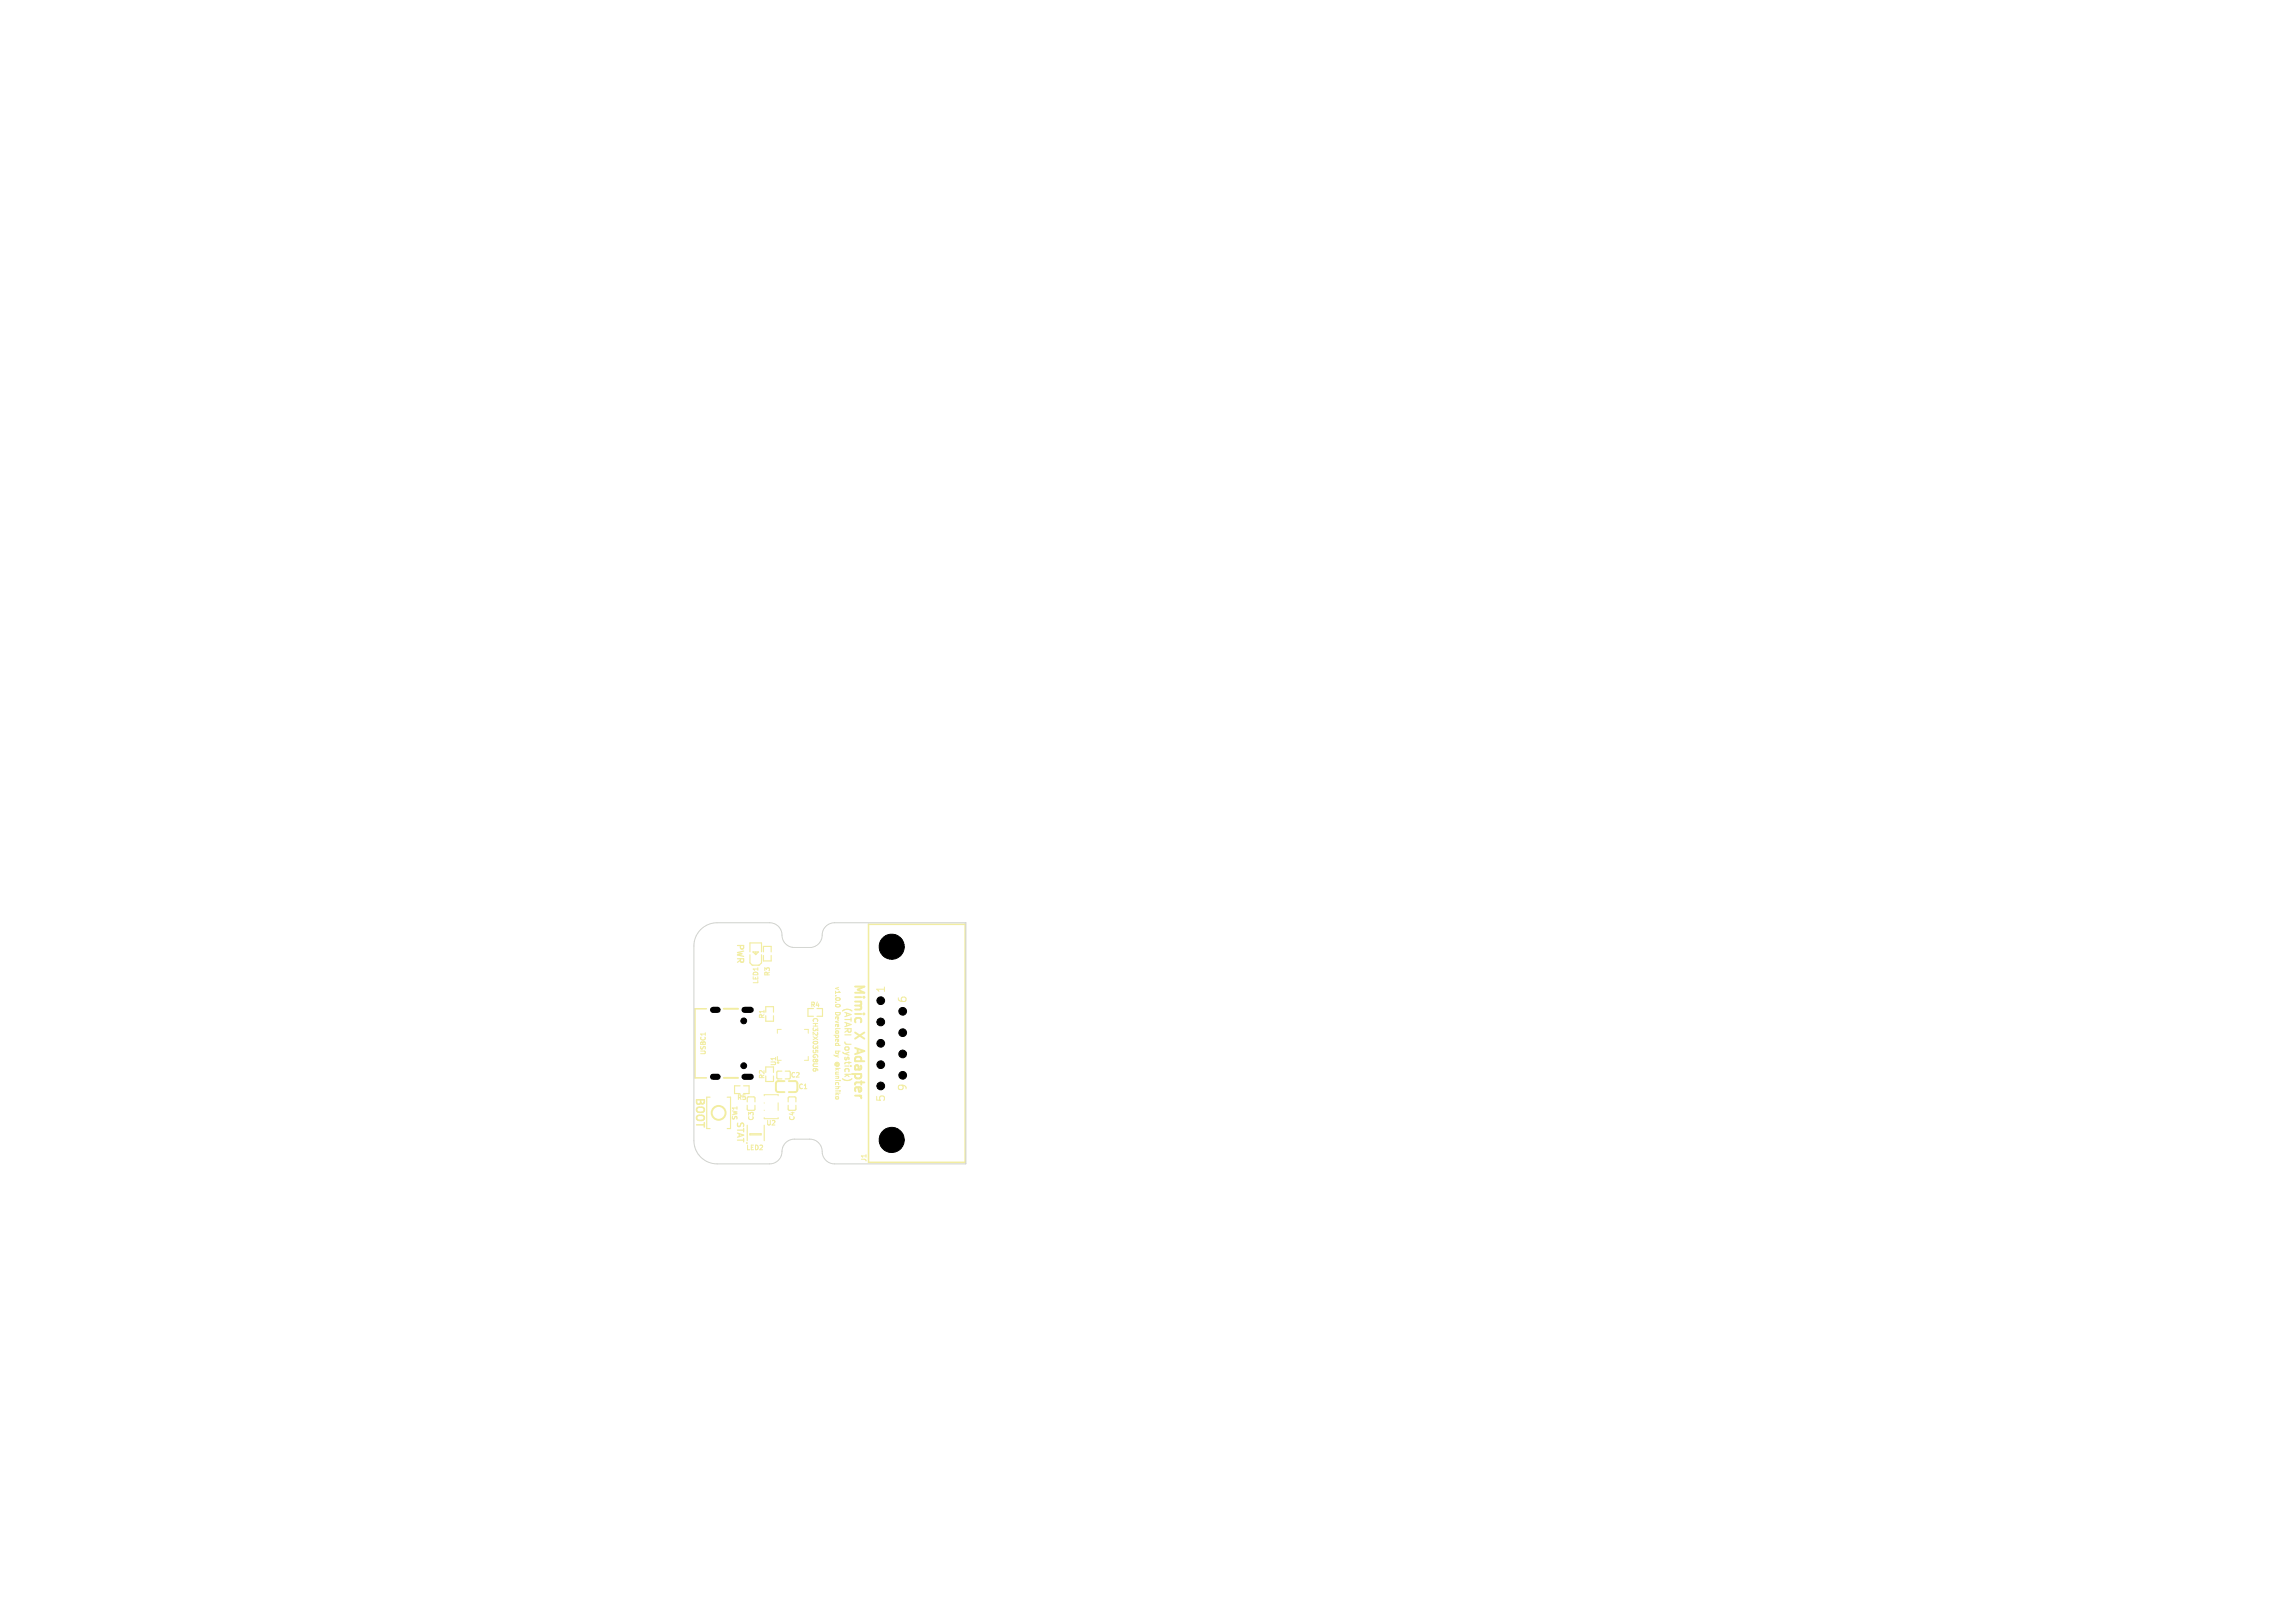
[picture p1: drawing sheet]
<svg xmlns="http://www.w3.org/2000/svg" width="297mm" height="210mm" viewBox="0 0 297 210" stroke-linecap="round" stroke-linejoin="round" font-family="sans-serif">
<defs><g id="words">
<g font-size="1.7" fill="#f2eda1">
<text x="110.2" y="127.1" transform="rotate(90 110.2 127.1)">Mimic</text>
<text x="110.2" y="133.7" transform="rotate(90 110.2 133.7)">X</text>
<text x="110.2" y="136.3" transform="rotate(90 110.2 136.3)">Adapter</text>
</g>
<g font-size="1.4" fill="#f2eda1">
<text x="114.7" y="128.6" transform="rotate(-90 114.7 128.6)">1</text>
<text x="117.5" y="129.9" transform="rotate(-90 117.5 129.9)">6</text>
<text x="89.8" y="141.9" transform="rotate(90 89.8 141.9)">BOOT</text>
<text x="114.7" y="142.7" transform="rotate(-90 114.7 142.7)">5</text>
<text x="117.5" y="141.3" transform="rotate(-90 117.5 141.3)">9</text>
</g>
<g font-size="1.1" fill="#f2eda1">
<text x="95.2" y="122" transform="rotate(90 95.2 122)">PWR</text>
<text x="109.1" y="130.3" transform="rotate(90 109.1 130.3)">(ATARI</text>
<text x="109.1" y="134.8" transform="rotate(90 109.1 134.8)">Joystick)</text>
<text x="95.2" y="145" transform="rotate(90 95.2 145)">STAT</text>
</g>
<g font-size=".8" fill="#f2eda1">
<text x="98.2" y="127.4" transform="rotate(-90 98.2 127.4)">LED1</text>
<text x="99" y="131.9" transform="rotate(-90 99 131.9)">R1</text>
<text x="99.7" y="126.4" transform="rotate(-90 99.7 126.4)">R3</text>
<text x="104.8" y="130.5">R4</text>
<text x="105" y="131.6" transform="rotate(90 105 131.6)">CH32X035G8U6</text>
<text x="107.9" y="127.6" transform="rotate(90 107.9 127.6)">v1.0.0</text>
<text x="107.9" y="131" transform="rotate(90 107.9 131)">Developed</text>
<text x="91.4" y="136.6" transform="rotate(-90 91.4 136.6)">USBC1</text>
<text x="100.5" y="138" transform="rotate(-90 100.5 138)">U1</text>
<text x="107.9" y="136.1" transform="rotate(90 107.9 136.1)">by</text>
<text x="107.9" y="137.8" transform="rotate(90 107.9 137.8)">@kunichiko</text>
<text x="95.3" y="142.5">R5</text>
<text x="99" y="139.7" transform="rotate(-90 99 139.7)">R2</text>
<text x="102.2" y="139.6">C2</text>
<text x="103.2" y="141.1">C1</text>
<text x="95.5" y="145" transform="rotate(-90 95.5 145)">SW1</text>
<text x="96.5" y="149">LED2</text>
<text x="97.7" y="145.1" transform="rotate(-90 97.7 145.1)">C3</text>
<text x="99.1" y="145.8">U2</text>
<text x="102.9" y="145.1" transform="rotate(-90 102.9 145.1)">C4</text>
<text x="112.2" y="150.4" transform="rotate(-90 112.2 150.4)">J1</text>
</g>
</g></defs>
<g fill="none" stroke="#f2eda1" stroke-width=".25">
<path d="M93.7 130.5h1.8M93.7 139.5h1.8M101.5 139.9h-.8l-.2 .1-.1 .2v.8l.2 .3h.9M102.1 139.9h.9l.2 .3M110.7 135.6l1.2 .4M96.6 147.9h.1M103.2 141l-.2 .3h-.9"/>
<circle cx="93" cy="144" r=".9"/>
</g>
<g fill="none" stroke="#f2eda1" stroke-width=".13">
<path d="M100.6 136.7v.5h.5M101.1 133.2h-.5v.5M104.1 133.2h.5v.5M104.6 136.7v.5h-.5M105.5 138.3l.1 .1v.1l-.3 .1-.1-.2 .1-.1h.4l.1 .2M108.1 130.2l.1 .1h.3M108.2 137.6h.2M108.5 137.5l-.2-.1-.2 .2M98.9 141.8v-.1h1.8v.1M98.9 142.7h.1M98.9 143.7h.1M98.9 144.6v.2h1.8v-.2"/>
<path d="M100.7 142.7v1"/>
</g>
<g fill="none" stroke="#f2eda1" stroke-width=".15">
<path d="M97 123.5v1.1l.4 .3h.8l.3-.3v-1.1M97.4 123.2h.7l-.3 .3zM97.8 123.2v.3M98.5 122h-1.5v1.2M98.5 122v1.2M98.8 123.2v-.7h1v.7M98.8 123.6v.7h1v-.7M99.1 131v-.7h1v.7M99.1 131.4v.7h1v-.7M99.1 138.8v-.7h1v.7M99.1 139.2v.7h1v-.7M101.2 138.6h-.6l-.1 .2 .1 .7 .6 .1"/>
<path d="M101.6 138.6h.6l.1 .2M101.6 139.6h.5M105.3 130.5h-.7v1h.7M105.7 130.5h.7v1h-.7M91.9 142h-.4v4h.4M94.1 142h.4v4h-.4M95.8 140.5h-.7v1h.7M96.2 140.5h.7v1h-.7M96.7 142.6l.1-.6 .7-.1 .2 .1v.6M96.7 143v.6l.1 .1 .8-.1 .1-.6M96.7 145.6v2M97 146.7h1.5v.2h-1.5z"/>
<path d="M98.9 145.6v2M102 142.6l.1-.6 .7-.1 .2 .1v.6M102 143v.6l.1 .1 .8-.1 .1-.6"/>
</g>
<path d="M112.4 119.6h12.5v30.8h-12.5zM91.4 130.5h-1.5v9h1.5" fill="none" stroke="#f2eda1" stroke-width=".2"/>
<path d="M90.7 120.3a3 3 0 0 1 2.1-.9h6.8a1.67 1.67 0 0 1 1.6 1.9 1.6 1.6 0 0 0 1.6 1.3h2a1.67 1.67 0 0 0 1.6-1.9 1.6 1.6 0 0 1 1.6-1.3h17v31.2h-17a1.67 1.67 0 0 1-1.6-1.9 1.6 1.6 0 0 0-1.6-1.3h-2a1.67 1.67 0 0 0-1.6 1.9 1.6 1.6 0 0 1-1.6 1.3h-6.8a3 3 0 0 1-3-3v-25.2a3 3 0 0 1 .9-2.1z" fill="none" stroke="#d0d2cd" stroke-width=".13"/>
<g fill="#000" stroke="#000" stroke-width=".13">
<circle cx="96.3" cy="132.1" r=".37"/>
<circle cx="96.3" cy="137.9" r=".37"/>
<circle cx="114" cy="129.5" r=".5"/>
<circle cx="114" cy="135" r=".5"/>
<circle cx="114" cy="137.8" r=".5"/>
<circle cx="114" cy="132.2" r=".5"/>
<circle cx="115.4" cy="122.5" r="1.62"/>
<circle cx="116.8" cy="133.6" r=".5"/>
<circle cx="116.8" cy="130.9" r=".5"/>
<circle cx="116.8" cy="136.4" r=".5"/>
<circle cx="116.8" cy="139.1" r=".5"/>
<circle cx="114" cy="140.5" r=".5"/>
<circle cx="115.4" cy="147.5" r="1.62"/>
</g>
<path d="M92.3 139.3h.6M92.3 130.7h.6M96.3 130.7h.9M96.4 139.3h.7" fill="none" stroke="#000" stroke-width=".8"/>
<use href="#words"/>
</svg>
